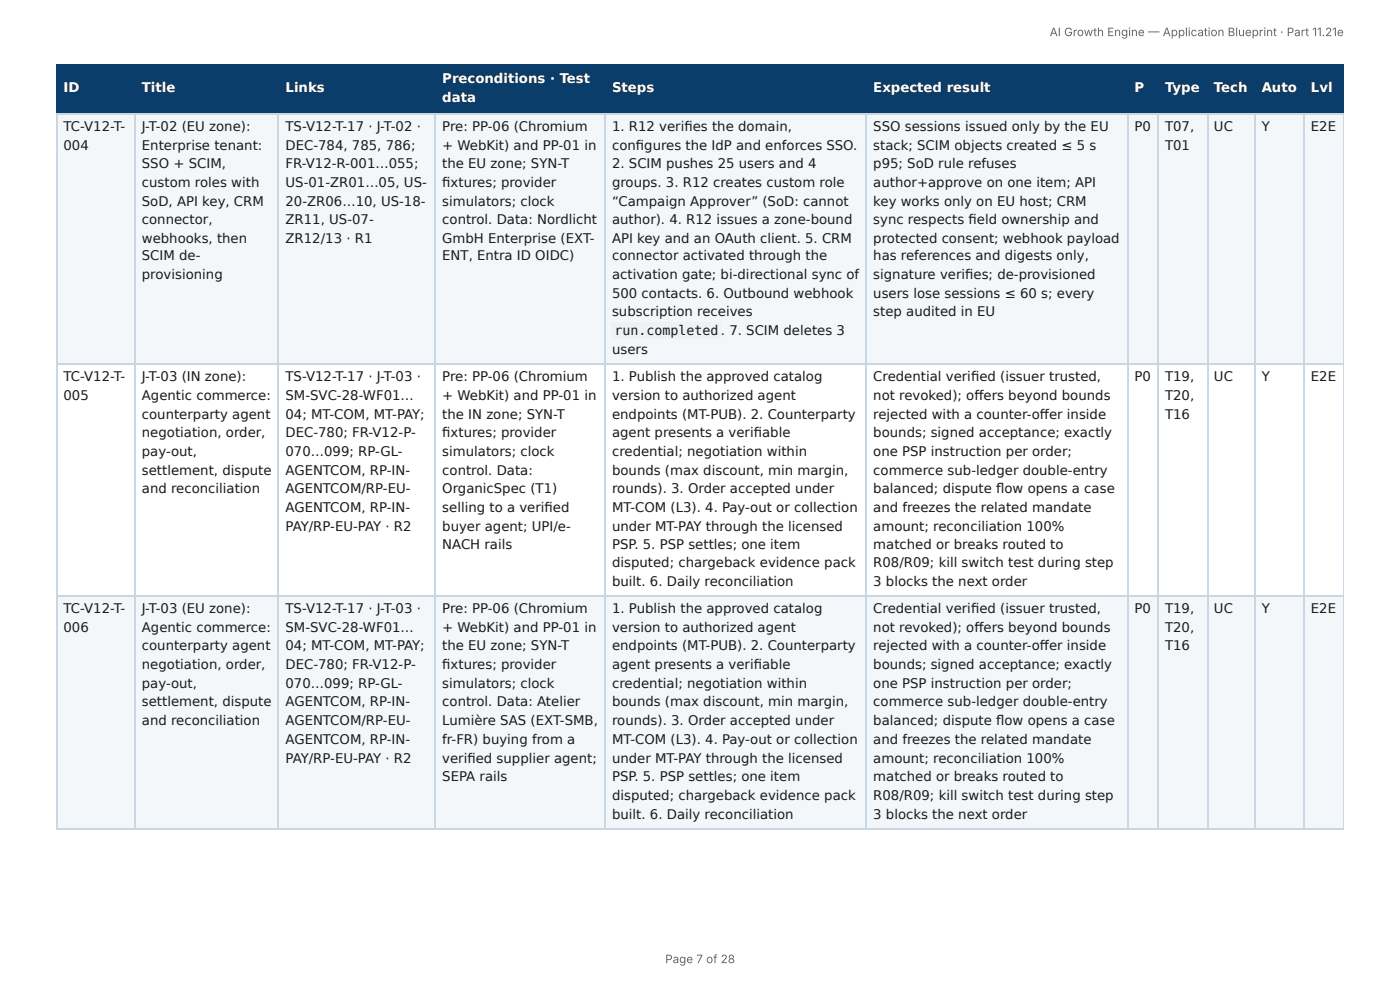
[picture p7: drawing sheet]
<svg xmlns="http://www.w3.org/2000/svg" width="297mm" height="210mm" viewBox="0 0 297 210" stroke-linecap="round" stroke-linejoin="round" font-family="sans-serif">
<defs><g id="words">
<g font-size="2.8" fill="#fff">
<text x="93.9" y="17.7">Preconditions · Test</text>
<text x="13.5" y="19.6">ID</text>
<text x="30.1" y="19.6">Title</text>
<text x="60.6" y="19.6">Links</text>
<text x="93.9" y="21.7">data</text>
<text x="130" y="19.6">Steps</text>
<text x="185.5" y="19.6">Expected result</text>
<text x="241" y="19.6">P</text>
<text x="247.5" y="19.6">Type</text>
<text x="257.8" y="19.6">Tech</text>
<text x="268" y="19.6">Auto</text>
<text x="278.4" y="19.6">Lvl</text>
</g>
<g font-size="2.8" fill="#1a1a1a">
<text x="13.5" y="27.8">TC-V12-T-</text>
<text x="30.1" y="27.8">J-T-02 (EU zone):</text>
<text x="60.6" y="27.8">TS-V12-T-17 · J-T-02 ·</text>
<text x="93.9" y="27.8">Pre: PP-06 (Chromium</text>
<text x="130" y="27.8">1. R12 verifi es the domain,</text>
<text x="185.5" y="27.8">SSO sessions issued only by the EU</text>
<text x="241" y="27.8">P0</text>
<text x="247.5" y="27.8">T07,</text>
<text x="257.8" y="27.8">UC</text>
<text x="268" y="27.8">Y</text>
<text x="278.4" y="27.8">E2E</text>
<text x="13.5" y="31.8">004</text>
<text x="30.1" y="31.8">Enterprise tenant:</text>
<text x="30.1" y="35.7">SSO + SCIM,</text>
<text x="60.6" y="31.8">DEC-784, 785, 786;</text>
<text x="60.6" y="35.7">FR-V12-R-001…055;</text>
<text x="93.9" y="31.8">+ WebKit) and PP-01 in</text>
<text x="93.9" y="35.7">the EU zone; SYN-T</text>
<text x="130" y="31.8">confi gures the IdP and enforces SSO.</text>
<text x="130" y="35.7">2. SCIM pushes 25 users and 4</text>
<text x="185.5" y="31.8">stack; SCIM objects created ≤ 5 s</text>
<text x="185.5" y="35.7">p95; SoD rule refuses</text>
<text x="247.5" y="31.8">T01</text>
<text x="30.1" y="39.7">custom roles with</text>
<text x="60.6" y="39.7">US-01-ZR01…05, US-</text>
<text x="93.9" y="39.7">fi xtures; provider</text>
<text x="130" y="39.7">groups. 3. R12 creates custom role</text>
<text x="185.5" y="39.7">author+approve on one item; API</text>
<text x="30.1" y="43.7">SoD, API key, CRM</text>
<text x="30.1" y="47.6">connector,</text>
<text x="60.6" y="43.7">20-ZR06…10, US-18-</text>
<text x="60.6" y="47.6">ZR11, US-07-</text>
<text x="93.9" y="43.7">simulators; clock</text>
<text x="93.9" y="47.6">control. Data: Nordlicht</text>
<text x="130" y="43.7">“Campaign Approver” (SoD: cannot</text>
<text x="130" y="47.6">author). 4. R12 issues a zone-bound</text>
<text x="185.5" y="43.7">key works only on EU host; CRM</text>
<text x="185.5" y="47.6">sync respects fi eld ownership and</text>
<text x="30.1" y="51.6">webhooks, then</text>
<text x="60.6" y="51.6">ZR12/13 · R1</text>
<text x="93.9" y="51.6">GmbH Enterprise (EXT-</text>
<text x="130" y="51.6">API key and an OAuth client. 5. CRM</text>
<text x="185.5" y="51.6">protected consent; webhook payload</text>
<text x="30.1" y="55.3">SCIM de-</text>
<text x="30.1" y="59.3">provisioning</text>
<text x="93.9" y="55.3">ENT, Entra ID OIDC)</text>
<text x="130" y="55.3">connector activated through the</text>
<text x="130" y="59.3">activation gate; bi-directional sync of</text>
<text x="185.5" y="55.3">has references and digests only,</text>
<text x="185.5" y="59.3">signature verifi es; de-provisioned</text>
<text x="130" y="63.2">500 contacts. 6. Outbound webhook</text>
<text x="185.5" y="63.2">users lose sessions ≤ 60 s; every</text>
<text x="130" y="67.2">subscription receives</text>
<text x="130.5" y="71.2">run.completed .</text>
<text x="154.9" y="71.2">7. SCIM deletes 3</text>
<text x="185.5" y="67.2">step audited in EU</text>
<text x="130" y="75.1">users</text>
<text x="13.5" y="81">TC-V12-T-</text>
<text x="30.1" y="81">J-T-03 (IN zone):</text>
<text x="60.6" y="81">TS-V12-T-17 · J-T-03 ·</text>
<text x="93.9" y="81">Pre: PP-06 (Chromium</text>
<text x="130" y="81">1. Publish the approved catalog</text>
<text x="185.5" y="81">Credential verifi ed (issuer trusted,</text>
<text x="241" y="81">P0</text>
<text x="247.5" y="81">T19,</text>
<text x="257.8" y="81">UC</text>
<text x="268" y="81">Y</text>
<text x="278.4" y="81">E2E</text>
<text x="13.5" y="84.9">005</text>
<text x="30.1" y="84.9">Agentic commerce:</text>
<text x="30.1" y="88.9">counterparty agent</text>
<text x="60.6" y="84.9">SM-SVC-28-WF01…</text>
<text x="60.6" y="88.9">04; MT-COM, MT-PAY;</text>
<text x="93.9" y="84.9">+ WebKit) and PP-01 in</text>
<text x="93.9" y="88.9">the IN zone; SYN-T</text>
<text x="130" y="84.9">version to authorized agent</text>
<text x="130" y="88.9">endpoints (MT-PUB). 2. Counterparty</text>
<text x="185.5" y="84.9">not revoked); off ers beyond bounds</text>
<text x="185.5" y="88.9">rejected with a counter-off er inside</text>
<text x="247.5" y="84.9">T20,</text>
<text x="247.5" y="88.9">T16</text>
<text x="30.1" y="92.9">negotiation, order,</text>
<text x="60.6" y="92.9">DEC-780; FR-V12-P-</text>
<text x="93.9" y="92.9">fi xtures; provider</text>
<text x="130" y="92.9">agent presents a verifi able</text>
<text x="185.5" y="92.9">bounds; signed acceptance; exactly</text>
<text x="30.1" y="96.8">pay-out,</text>
<text x="30.1" y="100.8">settlement, dispute</text>
<text x="60.6" y="96.8">070…099; RP-GL-</text>
<text x="60.6" y="100.8">AGENTCOM, RP-IN-</text>
<text x="93.9" y="96.8">simulators; clock</text>
<text x="93.9" y="100.8">control. Data:</text>
<text x="130" y="96.8">credential; negotiation within</text>
<text x="130" y="100.8">bounds (max discount, min margin,</text>
<text x="185.5" y="96.8">one PSP instruction per order;</text>
<text x="185.5" y="100.8">commerce sub-ledger double-entry</text>
<text x="30.1" y="104.8">and reconciliation</text>
<text x="60.6" y="104.8">AGENTCOM/RP-EU-</text>
<text x="93.9" y="104.8">OrganicSpec (T1)</text>
<text x="130" y="104.8">rounds). 3. Order accepted under</text>
<text x="185.5" y="104.8">balanced; dispute fl ow opens a case</text>
<text x="60.6" y="108.7">AGENTCOM, RP-IN-</text>
<text x="60.6" y="112.7">PAY/RP-EU-PAY · R2</text>
<text x="93.9" y="108.7">selling to a verifi ed</text>
<text x="93.9" y="112.7">buyer agent; UPI/e-</text>
<text x="130" y="108.7">MT-COM (L3). 4. Pay-out or collection</text>
<text x="130" y="112.7">under MT-PAY through the licensed</text>
<text x="185.5" y="108.7">and freezes the related mandate</text>
<text x="185.5" y="112.7">amount; reconciliation 100%</text>
<text x="93.9" y="116.7">NACH rails</text>
<text x="130" y="116.7">PSP. 5. PSP settles; one item</text>
<text x="185.5" y="116.7">matched or breaks routed to</text>
<text x="130" y="120.4">disputed; chargeback evidence pack</text>
<text x="130" y="124.4">built. 6. Daily reconciliation</text>
<text x="185.5" y="120.4">R08/R09; kill switch test during step</text>
<text x="185.5" y="124.4">3 blocks the next order</text>
<text x="13.5" y="130.2">TC-V12-T-</text>
<text x="30.1" y="130.2">J-T-03 (EU zone):</text>
<text x="60.6" y="130.2">TS-V12-T-17 · J-T-03 ·</text>
<text x="93.9" y="130.2">Pre: PP-06 (Chromium</text>
<text x="130" y="130.2">1. Publish the approved catalog</text>
<text x="185.5" y="130.2">Credential verifi ed (issuer trusted,</text>
<text x="241" y="130.2">P0</text>
<text x="247.5" y="130.2">T19,</text>
<text x="257.8" y="130.2">UC</text>
<text x="268" y="130.2">Y</text>
<text x="278.4" y="130.2">E2E</text>
<text x="13.5" y="134.1">006</text>
<text x="30.1" y="134.1">Agentic commerce:</text>
<text x="60.6" y="134.1">SM-SVC-28-WF01…</text>
<text x="93.9" y="134.1">+ WebKit) and PP-01 in</text>
<text x="130" y="134.1">version to authorized agent</text>
<text x="185.5" y="134.1">not revoked); off ers beyond bounds</text>
<text x="247.5" y="134.1">T20,</text>
<text x="30.1" y="138.1">counterparty agent</text>
<text x="30.1" y="142.1">negotiation, order,</text>
<text x="60.6" y="138.1">04; MT-COM, MT-PAY;</text>
<text x="60.6" y="142.1">DEC-780; FR-V12-P-</text>
<text x="93.9" y="138.1">the EU zone; SYN-T</text>
<text x="93.9" y="142.1">fi xtures; provider</text>
<text x="130" y="138.1">endpoints (MT-PUB). 2. Counterparty</text>
<text x="130" y="142.1">agent presents a verifi able</text>
<text x="185.5" y="138.1">rejected with a counter-off er inside</text>
<text x="185.5" y="142.1">bounds; signed acceptance; exactly</text>
<text x="247.5" y="138.1">T16</text>
<text x="30.1" y="146.1">pay-out,</text>
<text x="60.6" y="146.1">070…099; RP-GL-</text>
<text x="93.9" y="146.1">simulators; clock</text>
<text x="130" y="146.1">credential; negotiation within</text>
<text x="185.5" y="146.1">one PSP instruction per order;</text>
<text x="30.1" y="150">settlement, dispute</text>
<text x="30.1" y="154">and reconciliation</text>
<text x="60.6" y="150">AGENTCOM, RP-IN-</text>
<text x="60.6" y="154">AGENTCOM/RP-EU-</text>
<text x="93.9" y="150">control. Data: Atelier</text>
<text x="93.9" y="154">Lumière SAS (EXT-SMB,</text>
<text x="130" y="150">bounds (max discount, min margin,</text>
<text x="130" y="154">rounds). 3. Order accepted under</text>
<text x="185.5" y="150">commerce sub-ledger double-entry</text>
<text x="185.5" y="154">balanced; dispute fl ow opens a case</text>
<text x="60.6" y="158">AGENTCOM, RP-IN-</text>
<text x="60.6" y="161.9">PAY/RP-EU-PAY · R2</text>
<text x="93.9" y="158">fr-FR) buying from a</text>
<text x="93.9" y="161.9">verifi ed supplier agent;</text>
<text x="130" y="158">MT-COM (L3). 4. Pay-out or collection</text>
<text x="130" y="161.9">under MT-PAY through the licensed</text>
<text x="185.5" y="158">and freezes the related mandate</text>
<text x="185.5" y="161.9">amount; reconciliation 100%</text>
<text x="93.9" y="165.9">SEPA rails</text>
<text x="130" y="165.9">PSP. 5. PSP settles; one item</text>
<text x="185.5" y="165.9">matched or breaks routed to</text>
<text x="130" y="169.9">disputed; chargeback evidence pack</text>
<text x="130" y="173.8">built. 6. Daily reconciliation</text>
<text x="185.5" y="169.9">R08/R09; kill switch test during step</text>
<text x="185.5" y="173.8">3 blocks the next order</text>
</g>
<g font-size="2.5" fill="#666">
<text x="223" y="7.7">AI Growth Engine — Application Blueprint · Part 11.21e</text>
<text x="141.3" y="204.5">Page 7 of 28</text>
</g>
</g></defs>
<g fill="#0b3d6b">
<path d="M12.2 14h16.4v10.1h-16.4z"/>
<path d="M28.6 14h30.7v10.1h-30.7z"/>
<path d="M59.3 14h33.3v10.1h-33.3z"/>
<path d="M92.6 14h36v10.1h-36z"/>
<path d="M128.6 14h55.5v10.1h-55.5z"/>
<path d="M184.1 14h55.3v10.1h-55.3z"/>
<path d="M239.4 14h6.7v10.1h-6.7z"/>
<path d="M246.1 14h10.3v10.1h-10.3z"/>
<path d="M256.4 14h10v10.1h-10z"/>
<path d="M266.4 14h10.6v10.1h-10.6z"/>
<path d="M277 14h8.4v10.1h-8.4z"/>
</g>
<g fill="#f4f7fa">
<path d="M12.2 24.1h16.4v53.4h-16.4z"/>
<path d="M28.6 24.1h30.7v53.4h-30.7z"/>
<path d="M59.3 24.1h33.3v53.4h-33.3z"/>
<path d="M92.6 24.1h36v53.4h-36z"/>
<path d="M128.6 24.1h55.5v53.4h-55.5z"/>
<path d="M184.1 24.1h55.3v53.4h-55.3z"/>
<path d="M239.4 24.1h6.7v53.4h-6.7z"/>
<path d="M246.1 24.1h10.3v53.4h-10.3z"/>
<path d="M256.4 24.1h10v53.4h-10z"/>
<path d="M266.4 24.1h10.6v53.4h-10.6z"/>
<path d="M277 24.1h8.4v53.4h-8.4z"/>
<path d="M12.2 126.7h16.4v49.2h-16.4z"/>
<path d="M28.6 126.7h30.7v49.2h-30.7z"/>
<path d="M59.3 126.7h33.3v49.2h-33.3z"/>
<path d="M92.6 126.7h36v49.2h-36z"/>
<path d="M128.6 126.7h55.5v49.2h-55.5z"/>
<path d="M184.1 126.7h55.3v49.2h-55.3z"/>
<path d="M239.4 126.7h6.7v49.2h-6.7z"/>
<path d="M246.1 126.7h10.3v49.2h-10.3z"/>
<path d="M256.4 126.7h10v49.2h-10z"/>
<path d="M266.4 126.7h10.6v49.2h-10.6z"/>
<path d="M277 126.7h8.4v49.2h-8.4z"/>
</g>
<g fill="none" stroke="#0b3d6b" stroke-width=".26">
<path d="M11.9 13.9h273.5M12 13.8v10.5M28.7 13.8v10.5M59.1 13.8v10.5M92.5 13.8v10.5M128.5 13.8v10.5M184 13.8v10.5M239.6 13.8v10.5M245.9 13.8v10.5M256.5 13.8v10.5M266.6 13.8v10.5M276.9 13.8v10.5"/>
<path d="M11.9 24.2h273.5"/>
</g>
<path d="M285.3 13.8v10.5" fill="none" stroke="#0b3d6b" stroke-width=".21"/>
<g fill="none" stroke="#c9d6e3" stroke-width=".26">
<path d="M11.9 24.2h273.5M12 24.3v151.6M28.7 24.3v151.6M59.1 24.3v151.6M92.5 24.3v151.6M128.5 24.3v151.6M184 24.3v151.6M239.6 24.3v151.6M245.9 24.3v151.6M256.5 24.3v151.6M266.6 24.3v151.6M276.9 24.3v151.6"/>
<path d="M11.9 77.4h273.5M11.9 126.6h273.5M11.9 176.1h273.5"/>
</g>
<path d="M285.3 24.3v151.6" fill="none" stroke="#c9d6e3" stroke-width=".21"/>
<path d="M129.9 68.5h23.3v3.5h-23.3z" fill="#eef2f6"/>
<use href="#words"/>
</svg>
